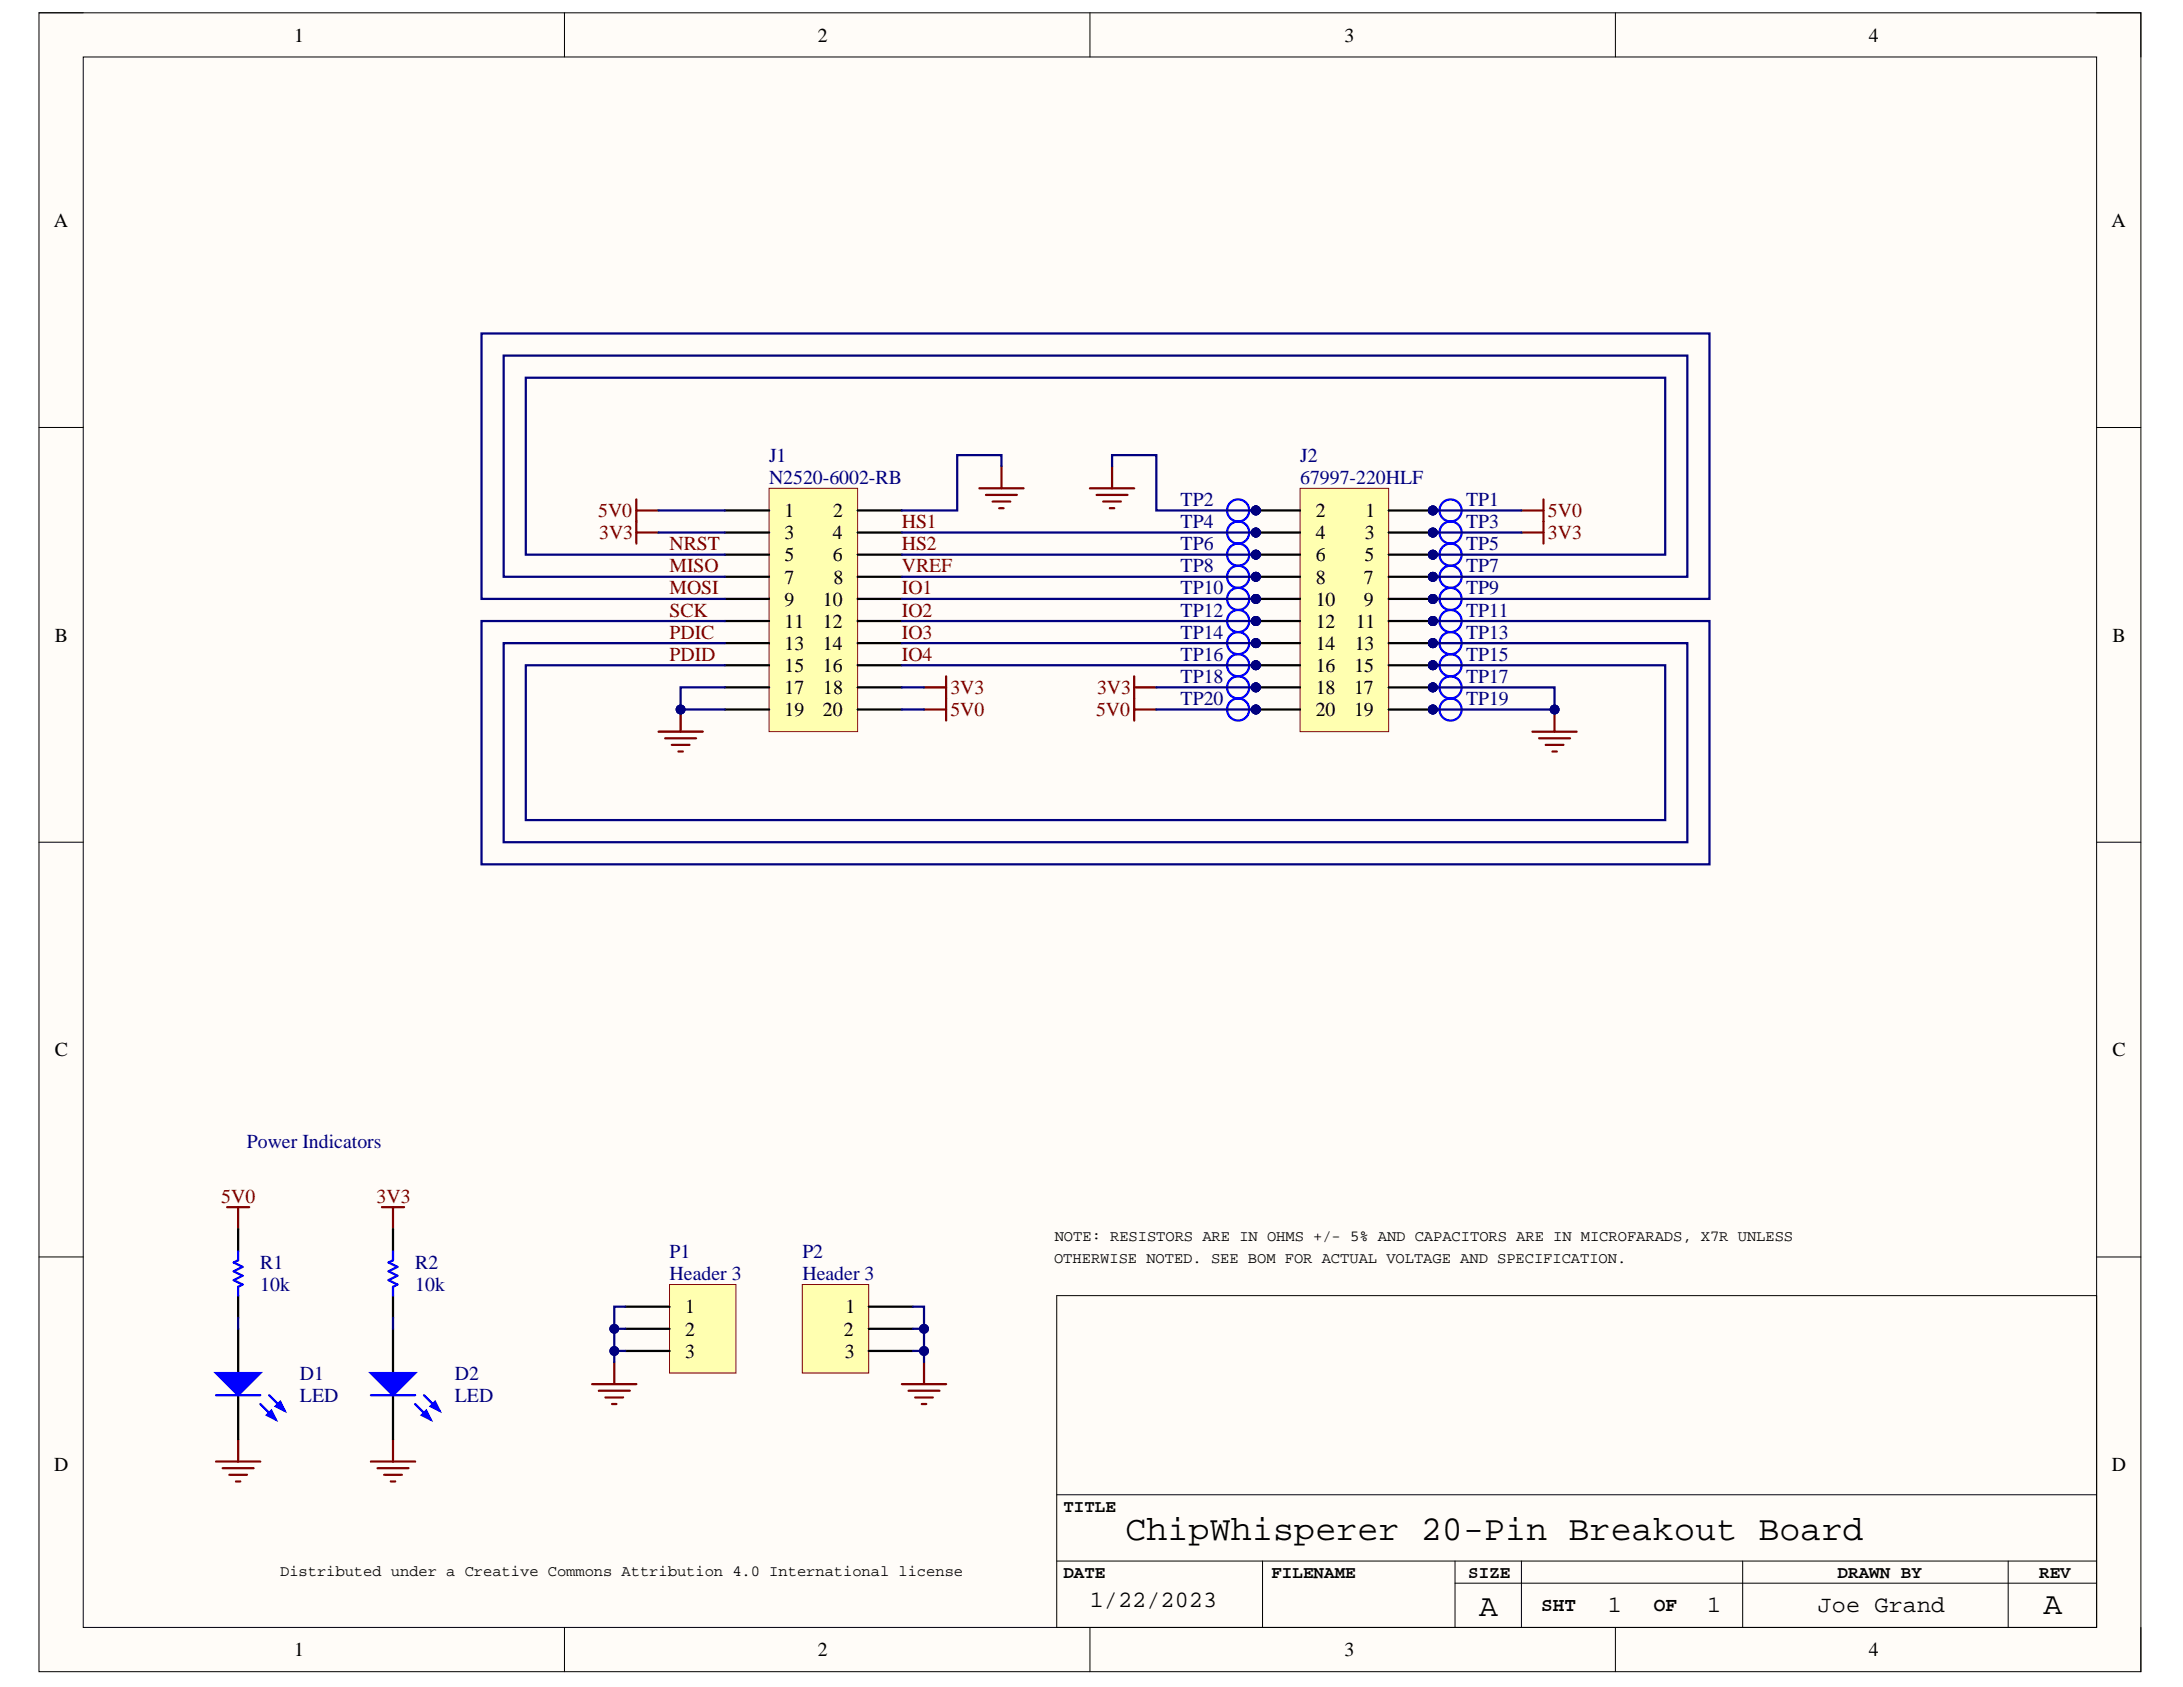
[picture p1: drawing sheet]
<svg xmlns="http://www.w3.org/2000/svg" width="279mm" height="216mm" viewBox="0 0 279 216" stroke-linecap="round" stroke-linejoin="round" font-family="sans-serif">
<defs><g id="words">
<text font-size="4.5" x="144" y="197">ChipWhisperer 20-Pin Breakout Board</text>
<g font-size="4">
<text x="189.3" y="206.8">A</text>
<text x="261.5" y="206.5">A</text>
</g>
<g font-size="3">
<text x="139.5" y="205.7">1/22/2023</text>
<text x="205.8" y="206.2">1</text>
<text x="218.5" y="206.2">1</text>
<text x="232.7" y="206.2">Joe Grand</text>
</g>
<g font-size="2.5">
<text x="37.7" y="5.3">1</text>
<text x="104.7" y="5.3">2</text>
<text x="172.1" y="5.3">3</text>
<text x="239.2" y="5.3">4</text>
<text x="6.9" y="29">A</text>
<text x="270.2" y="29">A</text>
<text x="100.4" y="66.2">1</text>
<text x="100.4" y="69">3</text>
<text x="100.4" y="71.9">5</text>
<text x="106.6" y="69">4</text>
<text x="106.6" y="71.9">6</text>
<text x="106.6" y="66.2">2</text>
<text x="168.4" y="66.2">2</text>
<text x="168.4" y="69">4</text>
<text x="168.4" y="71.9">6</text>
<text x="174.7" y="71.9">5</text>
<text x="174.7" y="69">3</text>
<text x="174.8" y="66.2">1</text>
<text x="100.4" y="74.7">7</text>
<text x="100.4" y="77.5">9</text>
<text x="105.3" y="77.5">10</text>
<text x="106.7" y="74.7">8</text>
<text x="168.4" y="74.7">8</text>
<text x="168.4" y="77.5">10</text>
<text x="174.6" y="74.7">7</text>
<text x="174.6" y="77.5">9</text>
<text x="7" y="82.1">B</text>
<text x="100.4" y="80.3">11</text>
<text x="100.4" y="83.2">13</text>
<text x="105.3" y="80.3">12</text>
<text x="105.3" y="83.2">14</text>
<text x="168.4" y="80.3">12</text>
<text x="168.4" y="83.2">14</text>
<text x="173.4" y="83.2">13</text>
<text x="173.5" y="80.3">11</text>
<text x="270.4" y="82.1">B</text>
<text x="100.4" y="86">15</text>
<text x="100.4" y="88.8">17</text>
<text x="105.3" y="86">16</text>
<text x="105.4" y="88.8">18</text>
<text x="168.4" y="86">16</text>
<text x="168.4" y="88.8">18</text>
<text x="173.3" y="88.8">17</text>
<text x="173.3" y="86">15</text>
<text x="100.4" y="91.7">19</text>
<text x="105.3" y="91.7">20</text>
<text x="168.4" y="91.7">20</text>
<text x="173.3" y="91.7">19</text>
<text x="7" y="135.2">C</text>
<text x="270.4" y="135.2">C</text>
<text x="87.7" y="168.1">1</text>
<text x="87.7" y="170.9">2</text>
<text x="87.7" y="173.7">3</text>
<text x="108" y="170.9">2</text>
<text x="108.1" y="173.7">3</text>
<text x="108.2" y="168.1">1</text>
<text x="6.9" y="188.2">D</text>
<text x="270.3" y="188.2">D</text>
<text x="197.3" y="206.1">SHT</text>
<text x="211.7" y="206.1">OF</text>
<text x="37.7" y="212">1</text>
<text x="104.7" y="212">2</text>
<text x="172.1" y="212">3</text>
<text x="239.2" y="212">4</text>
</g>
<g font-size="2.5" fill="#000080">
<text x="98.4" y="59.1">J1</text>
<text x="166.4" y="59.1">J2</text>
<text x="98.4" y="61.9">N2520-6002-RB</text>
<text x="151.1" y="64.8">TP2</text>
<text x="166.4" y="61.9">67997-220HLF</text>
<text x="187.6" y="64.8">TP1</text>
<text x="151.1" y="67.6">TP4</text>
<text x="151.1" y="70.4">TP6</text>
<text x="187.6" y="67.6">TP3</text>
<text x="187.6" y="70.4">TP5</text>
<text x="151.1" y="73.2">TP8</text>
<text x="151.1" y="76.1">TP10</text>
<text x="187.6" y="73.2">TP7</text>
<text x="187.6" y="76.1">TP9</text>
<text x="151.1" y="78.9">TP12</text>
<text x="151.1" y="81.7">TP14</text>
<text x="187.6" y="78.9">TP11</text>
<text x="187.6" y="81.7">TP13</text>
<text x="151.1" y="84.6">TP16</text>
<text x="151.1" y="87.4">TP18</text>
<text x="187.6" y="84.6">TP15</text>
<text x="187.6" y="87.4">TP17</text>
<text x="151.1" y="90.2">TP20</text>
<text x="187.6" y="90.2">TP19</text>
<text x="31.6" y="146.9">Power Indicators</text>
<text x="85.7" y="161">P1</text>
<text x="102.7" y="161">P2</text>
<text x="33.3" y="165.3">10k</text>
<text x="33.3" y="162.4">R1</text>
<text x="53.1" y="165.3">10k</text>
<text x="53.1" y="162.4">R2</text>
<text x="85.7" y="163.9">Header 3</text>
<text x="102.7" y="163.9">Header 3</text>
<text x="38.4" y="176.6">D1</text>
<text x="38.4" y="179.4">LED</text>
<text x="58.2" y="176.6">D2</text>
<text x="58.2" y="179.4">LED</text>
</g>
<g font-size="2.5" fill="#800000">
<text x="76.6" y="66.2">5V0</text>
<text x="76.7" y="69">3V3</text>
<text x="85.7" y="70.4">NRST</text>
<text x="115.4" y="67.6">HS1</text>
<text x="115.4" y="70.4">HS2</text>
<text x="198.1" y="66.2">5V0</text>
<text x="198.1" y="69">3V3</text>
<text x="85.7" y="73.2">MISO</text>
<text x="85.7" y="76.1">MOSI</text>
<text x="115.4" y="73.2">VREF</text>
<text x="115.4" y="76.1">IO1</text>
<text x="85.7" y="78.9">SCK</text>
<text x="85.7" y="81.7">PDIC</text>
<text x="115.4" y="78.9">IO2</text>
<text x="115.4" y="81.7">IO3</text>
<text x="85.7" y="84.6">PDID</text>
<text x="115.4" y="84.6">IO4</text>
<text x="121.6" y="88.8">3V3</text>
<text x="140.4" y="88.8">3V3</text>
<text x="121.6" y="91.7">5V0</text>
<text x="140.3" y="91.7">5V0</text>
<text x="28.3" y="153.9">5V0</text>
<text x="48.2" y="153.9">3V3</text>
</g>
<g font-size="2.2">
<text x="136.1" y="193.4">TITLE</text>
<text x="136.1" y="201.9">DATE</text>
<text x="162.7" y="201.9">FILENAME</text>
<text x="187.9" y="201.9">SIZE</text>
<text x="235.2" y="201.9">DRAWN BY</text>
<text x="261" y="201.9">REV</text>
</g>
<g font-size="2">
<text x="134.9" y="161.7">OTHERWISE NOTED. SEE BOM FOR ACTUAL VOLTAGE AND SPECIFICATION.</text>
<text x="135" y="158.8">NOTE: RESISTORS ARE IN OHMS +/- 5% AND CAPACITORS ARE IN MICROFARADS, X7R UNLESS</text>
<text x="35.9" y="201.7">Distributed under a Creative Commons Attribution 4.0 International license</text>
</g>
</g></defs>
<path d="M5 1.6h269v212.3h-269z" fill-rule="evenodd" fill="#fffcf8"/>
<path d="M5 1.6h269v212.3h-269z" fill="none" stroke="#000" stroke-width=".13"/>
<path d="M10.7 7.3h257.6v201h-257.6z" fill-rule="evenodd" fill="#fffcf8"/>
<g fill="none" stroke="#000" stroke-width=".13">
<path d="M5 1.6h5.7M10.7 7.3h257.6v201h-257.6zM72.2 1.6v5.7M139.5 1.6v5.7M206.8 1.6v5.7M268.3 1.6h5.7v5.7M5 54.7h5.7M268.3 54.7h5.7M5 107.8h5.7M268.3 107.8h5.7M5 160.9h5.7M135.3 165.8h133v42.5h-133z"/>
<path d="M268.3 160.9h5.7M135.3 191.3h133M135.3 199.8h133M161.6 199.8v8.5M186.2 199.8v8.5M194.7 199.8v8.5M223 199.8v8.5M257 199.8v8.5M72.2 208.3v5.6M139.5 208.3v5.6M186.2 202.6h82.1M206.8 208.3v5.6"/>
<path d="M274 208.3v5.6"/>
</g>
<path d="M29.1 154.5h2.8M30.5 154.5v2.8M27.7 187.1h5.6M28.5 187.9h4M29.4 188.7h2.2M30.2 189.6h.6M30.5 184.2v2.9" fill="none" stroke="#800000" stroke-width=".29"/>
<path d="M30.5 157.3v2.9M30.5 165.8v2.8M30.5 170.1v5.6M30.5 178.6v5.6" fill="none" stroke="#000" stroke-width=".29"/>
<path d="M30.5 160.2v1.1l-.6 .3 1.1 .5-1.1 .6 1.1 .6-1.1 .5 1.1 .6-.5 .3v1.1" fill="none" stroke="#00f" stroke-width=".29"/>
<path d="M27.7 175.7h5.6l-2.8 2.9z" fill="#00f"/>
<path d="M27.7 175.7h5.6l-2.8 2.9zM33.3 179.7l2 2M34.4 178.6l2 1.9" fill="none" stroke="#00f" stroke-width=".29"/>
<path d="M34.2 181.1l.5-.6 .6 1.2z" fill="#00f"/>
<path d="M34.2 181.1l.5-.6 .6 1.2z" fill="none" stroke="#00f" stroke-width=".29"/>
<path d="M35.3 180l.6-.6 .5 1.1z" fill="#00f"/>
<path d="M27.7 178.6h5.6M35.3 180l.6-.6 .5 1.1z" fill="none" stroke="#00f" stroke-width=".29"/>
<path d="M102.7 164.4h8.5v11.3h-8.5z" fill-rule="evenodd" fill="#ffffb0"/>
<path d="M102.7 164.4h8.5v11.3h-8.5z" fill="none" stroke="#800000" stroke-width=".13"/>
<path d="M111.2 167.2h5.6M111.2 170.1h5.6M111.2 172.9h5.6" fill="none" stroke="#000" stroke-width=".29"/>
<path d="M115.4 177.1h5.7M116.3 178h3.9M117.1 178.8h2.3M118 179.7h.5M118.3 174.3v2.8" fill="none" stroke="#800000" stroke-width=".29"/>
<path d="M85.7 164.4h8.5v11.3h-8.5z" fill-rule="evenodd" fill="#ffffb0"/>
<path d="M85.7 164.4h8.5v11.3h-8.5z" fill="none" stroke="#800000" stroke-width=".13"/>
<path d="M50.3 157.3v2.9M50.3 165.8v2.8M50.3 170.1v5.6M50.3 178.6v5.6M80 167.2h5.7M80 170.1h5.7M80 172.9h5.7" fill="none" stroke="#000" stroke-width=".29"/>
<path d="M48.9 154.5h2.8M50.3 154.5v2.8M75.8 177.1h5.7M76.6 178h4M77.5 178.8h2.2M78.3 179.7h.6M78.6 174.3v2.8M47.5 187.1h5.6M48.3 187.9h4M49.2 188.7h2.2M50 189.6h.6M50.3 184.2v2.9" fill="none" stroke="#800000" stroke-width=".29"/>
<path d="M50.3 160.2v1.1l-.6 .3 1.2 .5-1.2 .6 1.2 .6-1.2 .5 1.2 .6-.6 .3v1.1" fill="none" stroke="#00f" stroke-width=".29"/>
<path d="M47.5 175.7h5.6l-2.8 2.9z" fill="#00f"/>
<path d="M47.5 175.7h5.6l-2.8 2.9zM53.1 179.7l2 2M54.3 178.6l2 1.9" fill="none" stroke="#00f" stroke-width=".29"/>
<path d="M54 181.1l.6-.6 .5 1.2z" fill="#00f"/>
<path d="M54 181.1l.6-.6 .5 1.2z" fill="none" stroke="#00f" stroke-width=".29"/>
<path d="M55.7 179.4l.6 1.1-1.2-.5z" fill="#00f"/>
<path d="M47.5 178.6h5.6M55.7 179.4l.6 1.1-1.2-.5z" fill="none" stroke="#00f" stroke-width=".29"/>
<path d="M81.4 63.9v5.7M81.4 65.3h2.9M81.4 68.2h2.9" fill="none" stroke="#800000" stroke-width=".28"/>
<circle cx="183.4" cy="65.3" r=".57" fill="#000080"/>
<circle cx="183.4" cy="65.3" r=".57" fill="none" stroke="#000080" stroke-width=".13"/>
<g fill="none" stroke="#00f" stroke-width=".29">
<path d="M183.4 65.3h.8"/>
<circle cx="185.7" cy="65.3" r="1.41"/>
</g>
<circle cx="183.4" cy="65.3" r=".57" fill="#000080"/>
<circle cx="183.4" cy="65.3" r=".57" fill="none" stroke="#000080" stroke-width=".13"/>
<circle cx="183.4" cy="68.2" r=".57" fill="#000080"/>
<circle cx="183.4" cy="68.2" r=".57" fill="none" stroke="#000080" stroke-width=".13"/>
<g fill="none" stroke="#00f" stroke-width=".29">
<path d="M183.4 68.2h.8"/>
<circle cx="185.7" cy="68.2" r="1.42"/>
</g>
<circle cx="183.4" cy="68.2" r=".57" fill="#000080"/>
<circle cx="183.4" cy="68.2" r=".57" fill="none" stroke="#000080" stroke-width=".13"/>
<circle cx="160.7" cy="65.3" r=".57" fill="#000080"/>
<circle cx="160.7" cy="65.3" r=".57" fill="none" stroke="#000080" stroke-width=".13"/>
<g fill="none" stroke="#00f" stroke-width=".29">
<path d="M159.9 65.3h.8"/>
<circle cx="158.5" cy="65.3" r="1.42"/>
</g>
<circle cx="160.7" cy="65.3" r=".57" fill="#000080"/>
<circle cx="160.7" cy="65.3" r=".57" fill="none" stroke="#000080" stroke-width=".13"/>
<path d="M98.4 62.5h11.4v31.1h-11.4z" fill-rule="evenodd" fill="#ffffb0"/>
<path d="M98.4 62.5h11.4v31.1h-11.4z" fill="none" stroke="#800000" stroke-width=".13"/>
<g fill="none" stroke="#000" stroke-width=".29">
<path d="M92.8 65.3h5.6M92.8 68.2h5.6M92.8 71h5.6M92.8 73.8h5.6M92.8 76.6h5.6M92.8 79.5h5.6M109.8 65.3h5.6M109.8 68.2h5.6M109.8 71h5.6M109.8 73.8h5.6M109.8 76.6h5.6M109.8 79.5h5.6"/>
<path d="M92.8 82.3h5.6M92.8 85.1h5.6M92.8 88h5.6M92.8 90.8h5.6M109.8 82.3h5.6M109.8 85.1h5.6M109.8 88h5.6M109.8 90.8h5.6"/>
</g>
<circle cx="160.7" cy="68.2" r=".57" fill="#000080"/>
<circle cx="160.7" cy="68.2" r=".57" fill="none" stroke="#000080" stroke-width=".13"/>
<g fill="none" stroke="#00f" stroke-width=".29">
<path d="M159.9 68.2h.8"/>
<circle cx="158.5" cy="68.2" r="1.42"/>
</g>
<circle cx="160.7" cy="68.2" r=".57" fill="#000080"/>
<circle cx="160.7" cy="68.2" r=".57" fill="none" stroke="#000080" stroke-width=".13"/>
<circle cx="160.7" cy="71" r=".57" fill="#000080"/>
<circle cx="160.7" cy="71" r=".57" fill="none" stroke="#000080" stroke-width=".13"/>
<g fill="none" stroke="#00f" stroke-width=".29">
<path d="M159.9 71h.8"/>
<circle cx="158.5" cy="71" r="1.42"/>
</g>
<circle cx="160.7" cy="71" r=".57" fill="#000080"/>
<circle cx="160.7" cy="71" r=".57" fill="none" stroke="#000080" stroke-width=".13"/>
<circle cx="160.7" cy="73.8" r=".57" fill="#000080"/>
<circle cx="160.7" cy="73.8" r=".57" fill="none" stroke="#000080" stroke-width=".13"/>
<g fill="none" stroke="#00f" stroke-width=".29">
<path d="M159.9 73.8h.8"/>
<circle cx="158.5" cy="73.8" r="1.42"/>
</g>
<circle cx="160.7" cy="73.8" r=".57" fill="#000080"/>
<circle cx="160.7" cy="73.8" r=".57" fill="none" stroke="#000080" stroke-width=".13"/>
<circle cx="160.7" cy="76.6" r=".57" fill="#000080"/>
<circle cx="160.7" cy="76.6" r=".57" fill="none" stroke="#000080" stroke-width=".13"/>
<g fill="none" stroke="#00f" stroke-width=".29">
<path d="M159.9 76.6h.8"/>
<circle cx="158.5" cy="76.6" r="1.42"/>
</g>
<circle cx="160.7" cy="76.6" r=".57" fill="#000080"/>
<circle cx="160.7" cy="76.6" r=".57" fill="none" stroke="#000080" stroke-width=".13"/>
<circle cx="160.7" cy="79.5" r=".57" fill="#000080"/>
<circle cx="160.7" cy="79.5" r=".57" fill="none" stroke="#000080" stroke-width=".13"/>
<g fill="none" stroke="#00f" stroke-width=".29">
<path d="M159.9 79.5h.8"/>
<circle cx="158.5" cy="79.5" r="1.42"/>
</g>
<circle cx="160.7" cy="79.5" r=".57" fill="#000080"/>
<circle cx="160.7" cy="79.5" r=".57" fill="none" stroke="#000080" stroke-width=".13"/>
<circle cx="160.7" cy="82.3" r=".57" fill="#000080"/>
<circle cx="160.7" cy="82.3" r=".57" fill="none" stroke="#000080" stroke-width=".13"/>
<g fill="none" stroke="#00f" stroke-width=".29">
<path d="M159.9 82.3h.8"/>
<circle cx="158.5" cy="82.3" r="1.41"/>
</g>
<circle cx="160.7" cy="82.3" r=".57" fill="#000080"/>
<circle cx="160.7" cy="82.3" r=".57" fill="none" stroke="#000080" stroke-width=".13"/>
<circle cx="160.7" cy="85.1" r=".57" fill="#000080"/>
<circle cx="160.7" cy="85.1" r=".57" fill="none" stroke="#000080" stroke-width=".13"/>
<g fill="none" stroke="#00f" stroke-width=".29">
<path d="M159.9 85.1h.8"/>
<circle cx="158.5" cy="85.1" r="1.42"/>
</g>
<circle cx="160.7" cy="85.1" r=".57" fill="#000080"/>
<circle cx="160.7" cy="85.1" r=".57" fill="none" stroke="#000080" stroke-width=".13"/>
<circle cx="160.7" cy="88" r=".57" fill="#000080"/>
<circle cx="160.7" cy="88" r=".57" fill="none" stroke="#000080" stroke-width=".13"/>
<g fill="none" stroke="#00f" stroke-width=".29">
<path d="M159.9 88h.8"/>
<circle cx="158.5" cy="88" r="1.42"/>
</g>
<circle cx="160.7" cy="88" r=".57" fill="#000080"/>
<circle cx="160.7" cy="88" r=".57" fill="none" stroke="#000080" stroke-width=".13"/>
<circle cx="160.7" cy="90.8" r=".57" fill="#000080"/>
<circle cx="160.7" cy="90.8" r=".57" fill="none" stroke="#000080" stroke-width=".13"/>
<g fill="none" stroke="#00f" stroke-width=".29">
<path d="M159.9 90.8h.8"/>
<circle cx="158.5" cy="90.8" r="1.42"/>
</g>
<circle cx="160.7" cy="90.8" r=".57" fill="#000080"/>
<circle cx="160.7" cy="90.8" r=".57" fill="none" stroke="#000080" stroke-width=".13"/>
<circle cx="183.4" cy="71" r=".57" fill="#000080"/>
<circle cx="183.4" cy="71" r=".57" fill="none" stroke="#000080" stroke-width=".13"/>
<g fill="none" stroke="#00f" stroke-width=".29">
<path d="M183.4 71h.8"/>
<circle cx="185.7" cy="71" r="1.42"/>
</g>
<circle cx="183.4" cy="71" r=".57" fill="#000080"/>
<circle cx="183.4" cy="71" r=".57" fill="none" stroke="#000080" stroke-width=".13"/>
<circle cx="183.4" cy="73.8" r=".57" fill="#000080"/>
<circle cx="183.4" cy="73.8" r=".57" fill="none" stroke="#000080" stroke-width=".13"/>
<g fill="none" stroke="#00f" stroke-width=".29">
<path d="M183.4 73.8h.8"/>
<circle cx="185.7" cy="73.8" r="1.42"/>
</g>
<circle cx="183.4" cy="73.8" r=".57" fill="#000080"/>
<circle cx="183.4" cy="73.8" r=".57" fill="none" stroke="#000080" stroke-width=".13"/>
<circle cx="183.4" cy="76.7" r=".57" fill="#000080"/>
<circle cx="183.4" cy="76.7" r=".57" fill="none" stroke="#000080" stroke-width=".13"/>
<g fill="none" stroke="#00f" stroke-width=".29">
<path d="M183.4 76.6h.8"/>
<circle cx="185.7" cy="76.6" r="1.42"/>
</g>
<circle cx="183.4" cy="76.7" r=".57" fill="#000080"/>
<circle cx="183.4" cy="76.7" r=".57" fill="none" stroke="#000080" stroke-width=".13"/>
<circle cx="183.4" cy="79.5" r=".57" fill="#000080"/>
<circle cx="183.4" cy="79.5" r=".57" fill="none" stroke="#000080" stroke-width=".13"/>
<g fill="none" stroke="#00f" stroke-width=".29">
<path d="M183.4 79.5h.8"/>
<circle cx="185.7" cy="79.5" r="1.42"/>
</g>
<circle cx="183.4" cy="79.5" r=".57" fill="#000080"/>
<circle cx="183.4" cy="79.5" r=".57" fill="none" stroke="#000080" stroke-width=".13"/>
<circle cx="183.4" cy="82.3" r=".57" fill="#000080"/>
<circle cx="183.4" cy="82.3" r=".57" fill="none" stroke="#000080" stroke-width=".13"/>
<g fill="none" stroke="#00f" stroke-width=".29">
<path d="M183.4 82.3h.8"/>
<circle cx="185.7" cy="82.3" r="1.42"/>
</g>
<circle cx="183.4" cy="82.3" r=".57" fill="#000080"/>
<circle cx="183.4" cy="82.3" r=".57" fill="none" stroke="#000080" stroke-width=".13"/>
<circle cx="183.4" cy="85.1" r=".57" fill="#000080"/>
<circle cx="183.4" cy="85.1" r=".57" fill="none" stroke="#000080" stroke-width=".13"/>
<g fill="none" stroke="#00f" stroke-width=".29">
<path d="M183.4 85.1h.8"/>
<circle cx="185.7" cy="85.1" r="1.42"/>
</g>
<circle cx="183.4" cy="85.1" r=".57" fill="#000080"/>
<circle cx="183.4" cy="85.1" r=".57" fill="none" stroke="#000080" stroke-width=".13"/>
<circle cx="183.4" cy="88" r=".57" fill="#000080"/>
<circle cx="183.4" cy="88" r=".57" fill="none" stroke="#000080" stroke-width=".13"/>
<g fill="none" stroke="#00f" stroke-width=".29">
<path d="M183.4 88h.8"/>
<circle cx="185.7" cy="88" r="1.42"/>
</g>
<circle cx="183.4" cy="88" r=".57" fill="#000080"/>
<circle cx="183.4" cy="88" r=".57" fill="none" stroke="#000080" stroke-width=".13"/>
<circle cx="183.4" cy="90.8" r=".57" fill="#000080"/>
<circle cx="183.4" cy="90.8" r=".57" fill="none" stroke="#000080" stroke-width=".13"/>
<g fill="none" stroke="#00f" stroke-width=".29">
<path d="M183.4 90.8h.8"/>
<circle cx="185.7" cy="90.8" r="1.42"/>
</g>
<circle cx="183.4" cy="90.8" r=".57" fill="#000080"/>
<circle cx="183.4" cy="90.8" r=".57" fill="none" stroke="#000080" stroke-width=".13"/>
<circle cx="183.4" cy="65.3" r=".57" fill="#000080"/>
<circle cx="183.4" cy="65.3" r=".57" fill="none" stroke="#000080" stroke-width=".13"/>
<circle cx="160.7" cy="65.3" r=".57" fill="#000080"/>
<circle cx="160.7" cy="65.3" r=".57" fill="none" stroke="#000080" stroke-width=".13"/>
<circle cx="183.4" cy="68.2" r=".57" fill="#000080"/>
<circle cx="183.4" cy="68.2" r=".57" fill="none" stroke="#000080" stroke-width=".13"/>
<circle cx="160.7" cy="68.2" r=".57" fill="#000080"/>
<circle cx="160.7" cy="68.2" r=".57" fill="none" stroke="#000080" stroke-width=".13"/>
<circle cx="183.4" cy="71" r=".57" fill="#000080"/>
<circle cx="183.4" cy="71" r=".57" fill="none" stroke="#000080" stroke-width=".13"/>
<circle cx="160.7" cy="71" r=".57" fill="#000080"/>
<circle cx="160.7" cy="71" r=".57" fill="none" stroke="#000080" stroke-width=".13"/>
<circle cx="183.4" cy="73.8" r=".57" fill="#000080"/>
<circle cx="183.4" cy="73.8" r=".57" fill="none" stroke="#000080" stroke-width=".13"/>
<circle cx="160.7" cy="73.8" r=".57" fill="#000080"/>
<circle cx="160.7" cy="73.8" r=".57" fill="none" stroke="#000080" stroke-width=".13"/>
<circle cx="183.4" cy="76.7" r=".57" fill="#000080"/>
<circle cx="183.4" cy="76.7" r=".57" fill="none" stroke="#000080" stroke-width=".13"/>
<circle cx="160.7" cy="76.6" r=".57" fill="#000080"/>
<circle cx="160.7" cy="76.6" r=".57" fill="none" stroke="#000080" stroke-width=".13"/>
<circle cx="183.4" cy="79.5" r=".57" fill="#000080"/>
<circle cx="183.4" cy="79.5" r=".57" fill="none" stroke="#000080" stroke-width=".13"/>
<circle cx="160.7" cy="79.5" r=".57" fill="#000080"/>
<circle cx="160.7" cy="79.5" r=".57" fill="none" stroke="#000080" stroke-width=".13"/>
<circle cx="183.4" cy="82.3" r=".57" fill="#000080"/>
<circle cx="183.4" cy="82.3" r=".57" fill="none" stroke="#000080" stroke-width=".13"/>
<circle cx="160.7" cy="82.3" r=".57" fill="#000080"/>
<circle cx="160.7" cy="82.3" r=".57" fill="none" stroke="#000080" stroke-width=".13"/>
<circle cx="183.4" cy="85.1" r=".57" fill="#000080"/>
<circle cx="183.4" cy="85.1" r=".57" fill="none" stroke="#000080" stroke-width=".13"/>
<circle cx="160.7" cy="85.1" r=".57" fill="#000080"/>
<circle cx="160.7" cy="85.1" r=".57" fill="none" stroke="#000080" stroke-width=".13"/>
<circle cx="183.4" cy="88" r=".57" fill="#000080"/>
<circle cx="183.4" cy="88" r=".57" fill="none" stroke="#000080" stroke-width=".13"/>
<circle cx="160.7" cy="88" r=".57" fill="#000080"/>
<circle cx="160.7" cy="88" r=".57" fill="none" stroke="#000080" stroke-width=".13"/>
<circle cx="183.4" cy="90.8" r=".57" fill="#000080"/>
<circle cx="183.4" cy="90.8" r=".57" fill="none" stroke="#000080" stroke-width=".13"/>
<circle cx="160.7" cy="90.8" r=".57" fill="#000080"/>
<circle cx="160.7" cy="90.8" r=".57" fill="none" stroke="#000080" stroke-width=".13"/>
<path d="M166.4 62.5h11.3v31.1h-11.3z" fill-rule="evenodd" fill="#ffffb0"/>
<path d="M166.4 62.5h11.3v31.1h-11.3z" fill="none" stroke="#800000" stroke-width=".13"/>
<path d="M177.7 65.3h5.7" fill="none" stroke="#000" stroke-width=".29"/>
<circle cx="183.4" cy="65.3" r=".57" fill="#000080"/>
<circle cx="183.4" cy="65.3" r=".57" fill="none" stroke="#000080" stroke-width=".13"/>
<path d="M160.7 65.3h5.7" fill="none" stroke="#000" stroke-width=".29"/>
<circle cx="160.7" cy="65.3" r=".57" fill="#000080"/>
<circle cx="160.7" cy="65.3" r=".57" fill="none" stroke="#000080" stroke-width=".13"/>
<path d="M177.7 68.2h5.7" fill="none" stroke="#000" stroke-width=".29"/>
<circle cx="183.4" cy="68.2" r=".57" fill="#000080"/>
<circle cx="183.4" cy="68.2" r=".57" fill="none" stroke="#000080" stroke-width=".13"/>
<path d="M160.7 68.2h5.7" fill="none" stroke="#000" stroke-width=".29"/>
<circle cx="160.7" cy="68.2" r=".57" fill="#000080"/>
<circle cx="160.7" cy="68.2" r=".57" fill="none" stroke="#000080" stroke-width=".13"/>
<path d="M177.7 71h5.7" fill="none" stroke="#000" stroke-width=".29"/>
<circle cx="183.4" cy="71" r=".57" fill="#000080"/>
<circle cx="183.4" cy="71" r=".57" fill="none" stroke="#000080" stroke-width=".13"/>
<path d="M160.7 71h5.7" fill="none" stroke="#000" stroke-width=".29"/>
<circle cx="160.7" cy="71" r=".57" fill="#000080"/>
<circle cx="160.7" cy="71" r=".57" fill="none" stroke="#000080" stroke-width=".13"/>
<path d="M177.7 73.8h5.7" fill="none" stroke="#000" stroke-width=".29"/>
<circle cx="183.4" cy="73.8" r=".57" fill="#000080"/>
<circle cx="183.4" cy="73.8" r=".57" fill="none" stroke="#000080" stroke-width=".13"/>
<path d="M160.7 73.8h5.7" fill="none" stroke="#000" stroke-width=".29"/>
<circle cx="160.7" cy="73.8" r=".57" fill="#000080"/>
<circle cx="160.7" cy="73.8" r=".57" fill="none" stroke="#000080" stroke-width=".13"/>
<path d="M177.7 76.6h5.7" fill="none" stroke="#000" stroke-width=".29"/>
<circle cx="183.4" cy="76.7" r=".57" fill="#000080"/>
<circle cx="183.4" cy="76.7" r=".57" fill="none" stroke="#000080" stroke-width=".13"/>
<path d="M160.7 76.6h5.7" fill="none" stroke="#000" stroke-width=".29"/>
<circle cx="160.7" cy="76.6" r=".57" fill="#000080"/>
<circle cx="160.7" cy="76.6" r=".57" fill="none" stroke="#000080" stroke-width=".13"/>
<path d="M177.7 79.5h5.7" fill="none" stroke="#000" stroke-width=".29"/>
<circle cx="183.4" cy="79.5" r=".57" fill="#000080"/>
<circle cx="183.4" cy="79.5" r=".57" fill="none" stroke="#000080" stroke-width=".13"/>
<path d="M160.7 79.5h5.7" fill="none" stroke="#000" stroke-width=".29"/>
<circle cx="160.7" cy="79.5" r=".57" fill="#000080"/>
<circle cx="160.7" cy="79.5" r=".57" fill="none" stroke="#000080" stroke-width=".13"/>
<path d="M177.7 82.3h5.7" fill="none" stroke="#000" stroke-width=".29"/>
<circle cx="183.4" cy="82.3" r=".57" fill="#000080"/>
<circle cx="183.4" cy="82.3" r=".57" fill="none" stroke="#000080" stroke-width=".13"/>
<path d="M160.7 82.3h5.7" fill="none" stroke="#000" stroke-width=".29"/>
<circle cx="160.7" cy="82.3" r=".57" fill="#000080"/>
<circle cx="160.7" cy="82.3" r=".57" fill="none" stroke="#000080" stroke-width=".13"/>
<path d="M177.7 85.1h5.7" fill="none" stroke="#000" stroke-width=".29"/>
<circle cx="183.4" cy="85.1" r=".57" fill="#000080"/>
<circle cx="183.4" cy="85.1" r=".57" fill="none" stroke="#000080" stroke-width=".13"/>
<path d="M160.7 85.1h5.7" fill="none" stroke="#000" stroke-width=".29"/>
<circle cx="160.7" cy="85.1" r=".57" fill="#000080"/>
<circle cx="160.7" cy="85.1" r=".57" fill="none" stroke="#000080" stroke-width=".13"/>
<path d="M177.7 88h5.7" fill="none" stroke="#000" stroke-width=".29"/>
<circle cx="183.4" cy="88" r=".57" fill="#000080"/>
<circle cx="183.4" cy="88" r=".57" fill="none" stroke="#000080" stroke-width=".13"/>
<path d="M160.7 88h5.7" fill="none" stroke="#000" stroke-width=".29"/>
<circle cx="160.7" cy="88" r=".57" fill="#000080"/>
<circle cx="160.7" cy="88" r=".57" fill="none" stroke="#000080" stroke-width=".13"/>
<path d="M177.7 90.8h5.7" fill="none" stroke="#000" stroke-width=".29"/>
<circle cx="183.4" cy="90.8" r=".57" fill="#000080"/>
<circle cx="183.4" cy="90.8" r=".57" fill="none" stroke="#000080" stroke-width=".13"/>
<path d="M160.7 90.8h5.7" fill="none" stroke="#000" stroke-width=".29"/>
<circle cx="160.7" cy="90.8" r=".57" fill="#000080"/>
<circle cx="160.7" cy="90.8" r=".57" fill="none" stroke="#000080" stroke-width=".13"/>
<path d="M84.3 93.6h5.6M85.1 94.5h4M86 95.3h2.2M86.8 96.2h.6M87.1 90.8v2.8" fill="none" stroke="#800000" stroke-width=".29"/>
<circle cx="87.1" cy="90.8" r=".57" fill="#000080"/>
<circle cx="87.1" cy="90.8" r=".57" fill="none" stroke="#000080" stroke-width=".13"/>
<path d="M196.1 93.6h5.7M197 94.5h4M197.8 95.3h2.3M198.7 96.2h.5M199 90.8v2.8" fill="none" stroke="#800000" stroke-width=".29"/>
<circle cx="199" cy="90.8" r=".56" fill="#000080"/>
<circle cx="199" cy="90.8" r=".56" fill="none" stroke="#000080" stroke-width=".13"/>
<g fill="none" stroke="#800000" stroke-width=".29">
<path d="M128.2 59.7v2.8M142.3 59.7v2.8M125.3 62.5h5.7M126.2 63.3h4M127 64.2h2.3M127.9 65h.6M139.5 62.5h5.7M140.4 63.3h3.9M141.2 64.2h2.3M142 65h.6M194.7 65.3h2.8M194.7 68.2h2.8"/>
<path d="M197.5 63.9v5.7M118.3 90.8h2.8M118.3 88h2.8M121.1 86.6v5.6M145.2 90.8h2.8M145.2 88h2.8M145.2 86.6v5.6"/>
</g>
<path d="M115.4 68.2h45.3" fill="none" stroke="#000080" stroke-width=".29"/>
<circle cx="160.7" cy="68.2" r=".57" fill="#000080"/>
<circle cx="160.7" cy="68.2" r=".57" fill="none" stroke="#000080" stroke-width=".13"/>
<path d="M115.4 71h45.3" fill="none" stroke="#000080" stroke-width=".29"/>
<circle cx="160.7" cy="71" r=".57" fill="#000080"/>
<circle cx="160.7" cy="71" r=".57" fill="none" stroke="#000080" stroke-width=".13"/>
<path d="M115.4 73.8h45.3" fill="none" stroke="#000080" stroke-width=".29"/>
<circle cx="160.7" cy="73.8" r=".57" fill="#000080"/>
<circle cx="160.7" cy="73.8" r=".57" fill="none" stroke="#000080" stroke-width=".13"/>
<path d="M115.4 76.6h45.3" fill="none" stroke="#000080" stroke-width=".29"/>
<circle cx="160.7" cy="76.6" r=".57" fill="#000080"/>
<circle cx="160.7" cy="76.6" r=".57" fill="none" stroke="#000080" stroke-width=".13"/>
<path d="M115.4 79.5h45.3" fill="none" stroke="#000080" stroke-width=".29"/>
<circle cx="160.7" cy="79.5" r=".57" fill="#000080"/>
<circle cx="160.7" cy="79.5" r=".57" fill="none" stroke="#000080" stroke-width=".13"/>
<path d="M115.4 85.1h45.3" fill="none" stroke="#000080" stroke-width=".29"/>
<circle cx="160.7" cy="85.1" r=".57" fill="#000080"/>
<circle cx="160.7" cy="85.1" r=".57" fill="none" stroke="#000080" stroke-width=".13"/>
<path d="M115.4 82.3h45.3" fill="none" stroke="#000080" stroke-width=".29"/>
<circle cx="160.7" cy="82.3" r=".57" fill="#000080"/>
<circle cx="160.7" cy="82.3" r=".57" fill="none" stroke="#000080" stroke-width=".13"/>
<path d="M30.5 168.6v1.5M116.8 170.1h1.5" fill="none" stroke="#000080" stroke-width=".29"/>
<circle cx="118.3" cy="170.1" r=".57" fill="#000080"/>
<circle cx="118.3" cy="170.1" r=".57" fill="none" stroke="#000080" stroke-width=".13"/>
<path d="M116.8 172.9h1.5v1.4" fill="none" stroke="#000080" stroke-width=".29"/>
<circle cx="118.3" cy="172.9" r=".57" fill="#000080"/>
<circle cx="118.3" cy="172.9" r=".57" fill="none" stroke="#000080" stroke-width=".13"/>
<path d="M78.6 170.1h1.4" fill="none" stroke="#000080" stroke-width=".29"/>
<circle cx="78.6" cy="170.1" r=".57" fill="#000080"/>
<circle cx="78.6" cy="170.1" r=".57" fill="none" stroke="#000080" stroke-width=".13"/>
<path d="M80 172.9h-1.4v1.4" fill="none" stroke="#000080" stroke-width=".29"/>
<circle cx="78.6" cy="172.9" r=".56" fill="#000080"/>
<circle cx="78.6" cy="172.9" r=".56" fill="none" stroke="#000080" stroke-width=".13"/>
<path d="M50.3 168.6v1.5M80 167.2h-1.4v5.7" fill="none" stroke="#000080" stroke-width=".29"/>
<circle cx="78.6" cy="170.1" r=".57" fill="#000080"/>
<circle cx="78.6" cy="170.1" r=".57" fill="none" stroke="#000080" stroke-width=".13"/>
<circle cx="78.6" cy="172.9" r=".56" fill="#000080"/>
<circle cx="78.6" cy="172.9" r=".56" fill="none" stroke="#000080" stroke-width=".13"/>
<path d="M116.8 167.2h1.5v5.7" fill="none" stroke="#000080" stroke-width=".29"/>
<circle cx="118.3" cy="170.1" r=".57" fill="#000080"/>
<circle cx="118.3" cy="170.1" r=".57" fill="none" stroke="#000080" stroke-width=".13"/>
<circle cx="118.3" cy="172.9" r=".57" fill="#000080"/>
<circle cx="118.3" cy="172.9" r=".57" fill="none" stroke="#000080" stroke-width=".13"/>
<path d="M92.8 88h-5.7v2.8" fill="none" stroke="#000080" stroke-width=".29"/>
<circle cx="87.1" cy="90.8" r=".57" fill="#000080"/>
<circle cx="87.1" cy="90.8" r=".57" fill="none" stroke="#000080" stroke-width=".13"/>
<path d="M87.1 90.8h5.7" fill="none" stroke="#000080" stroke-width=".29"/>
<circle cx="87.1" cy="90.8" r=".57" fill="#000080"/>
<circle cx="87.1" cy="90.8" r=".57" fill="none" stroke="#000080" stroke-width=".13"/>
<path d="M183.4 88h15.6v2.8" fill="none" stroke="#000080" stroke-width=".29"/>
<circle cx="183.4" cy="88" r=".57" fill="#000080"/>
<circle cx="183.4" cy="88" r=".57" fill="none" stroke="#000080" stroke-width=".13"/>
<circle cx="199" cy="90.8" r=".56" fill="#000080"/>
<circle cx="199" cy="90.8" r=".56" fill="none" stroke="#000080" stroke-width=".13"/>
<path d="M183.4 90.8h15.6" fill="none" stroke="#000080" stroke-width=".29"/>
<circle cx="183.4" cy="90.8" r=".57" fill="#000080"/>
<circle cx="183.4" cy="90.8" r=".57" fill="none" stroke="#000080" stroke-width=".13"/>
<circle cx="199" cy="90.8" r=".56" fill="#000080"/>
<circle cx="199" cy="90.8" r=".56" fill="none" stroke="#000080" stroke-width=".13"/>
<path d="M128.2 59.7v-1.5h-5.7v7.1h-7.1M142.3 59.7v-1.5h5.7v7.1h12.7" fill="none" stroke="#000080" stroke-width=".29"/>
<circle cx="160.7" cy="65.3" r=".57" fill="#000080"/>
<circle cx="160.7" cy="65.3" r=".57" fill="none" stroke="#000080" stroke-width=".13"/>
<path d="M84.3 65.3h8.5M84.3 68.2h8.5M115.4 90.8h2.9M115.4 88h2.9M148 90.8h12.7" fill="none" stroke="#000080" stroke-width=".29"/>
<circle cx="160.7" cy="90.8" r=".57" fill="#000080"/>
<circle cx="160.7" cy="90.8" r=".57" fill="none" stroke="#000080" stroke-width=".13"/>
<path d="M148 88h12.7" fill="none" stroke="#000080" stroke-width=".29"/>
<circle cx="160.7" cy="88" r=".57" fill="#000080"/>
<circle cx="160.7" cy="88" r=".57" fill="none" stroke="#000080" stroke-width=".13"/>
<path d="M183.4 65.3h11.3" fill="none" stroke="#000080" stroke-width=".29"/>
<circle cx="183.4" cy="65.3" r=".57" fill="#000080"/>
<circle cx="183.4" cy="65.3" r=".57" fill="none" stroke="#000080" stroke-width=".13"/>
<path d="M183.4 68.2h11.3" fill="none" stroke="#000080" stroke-width=".29"/>
<circle cx="183.4" cy="68.2" r=".57" fill="#000080"/>
<circle cx="183.4" cy="68.2" r=".57" fill="none" stroke="#000080" stroke-width=".13"/>
<path d="M92.8 71h-25.5v-22.7h145.8v22.7h-29.7" fill="none" stroke="#000080" stroke-width=".29"/>
<circle cx="183.4" cy="71" r=".57" fill="#000080"/>
<circle cx="183.4" cy="71" r=".57" fill="none" stroke="#000080" stroke-width=".13"/>
<path d="M92.8 73.8h-28.3v-28.3h151.5v28.3h-32.6" fill="none" stroke="#000080" stroke-width=".29"/>
<circle cx="183.4" cy="73.8" r=".57" fill="#000080"/>
<circle cx="183.4" cy="73.8" r=".57" fill="none" stroke="#000080" stroke-width=".13"/>
<path d="M92.8 76.6h-31.2v-33.9h157.2v33.9h-35.4" fill="none" stroke="#000080" stroke-width=".29"/>
<circle cx="183.4" cy="76.7" r=".57" fill="#000080"/>
<circle cx="183.4" cy="76.7" r=".57" fill="none" stroke="#000080" stroke-width=".13"/>
<path d="M92.8 85.1h-25.5v19.9h145.8v-19.9h-29.7" fill="none" stroke="#000080" stroke-width=".29"/>
<circle cx="183.4" cy="85.1" r=".57" fill="#000080"/>
<circle cx="183.4" cy="85.1" r=".57" fill="none" stroke="#000080" stroke-width=".13"/>
<path d="M92.8 82.3h-28.3v25.5h151.5v-25.5h-32.6" fill="none" stroke="#000080" stroke-width=".29"/>
<circle cx="183.4" cy="82.3" r=".57" fill="#000080"/>
<circle cx="183.4" cy="82.3" r=".57" fill="none" stroke="#000080" stroke-width=".13"/>
<path d="M92.8 79.5h-31.2v31.1h157.2v-31.1h-35.4" fill="none" stroke="#000080" stroke-width=".29"/>
<circle cx="183.4" cy="79.5" r=".57" fill="#000080"/>
<circle cx="183.4" cy="79.5" r=".57" fill="none" stroke="#000080" stroke-width=".13"/>
<use href="#words"/>
</svg>
